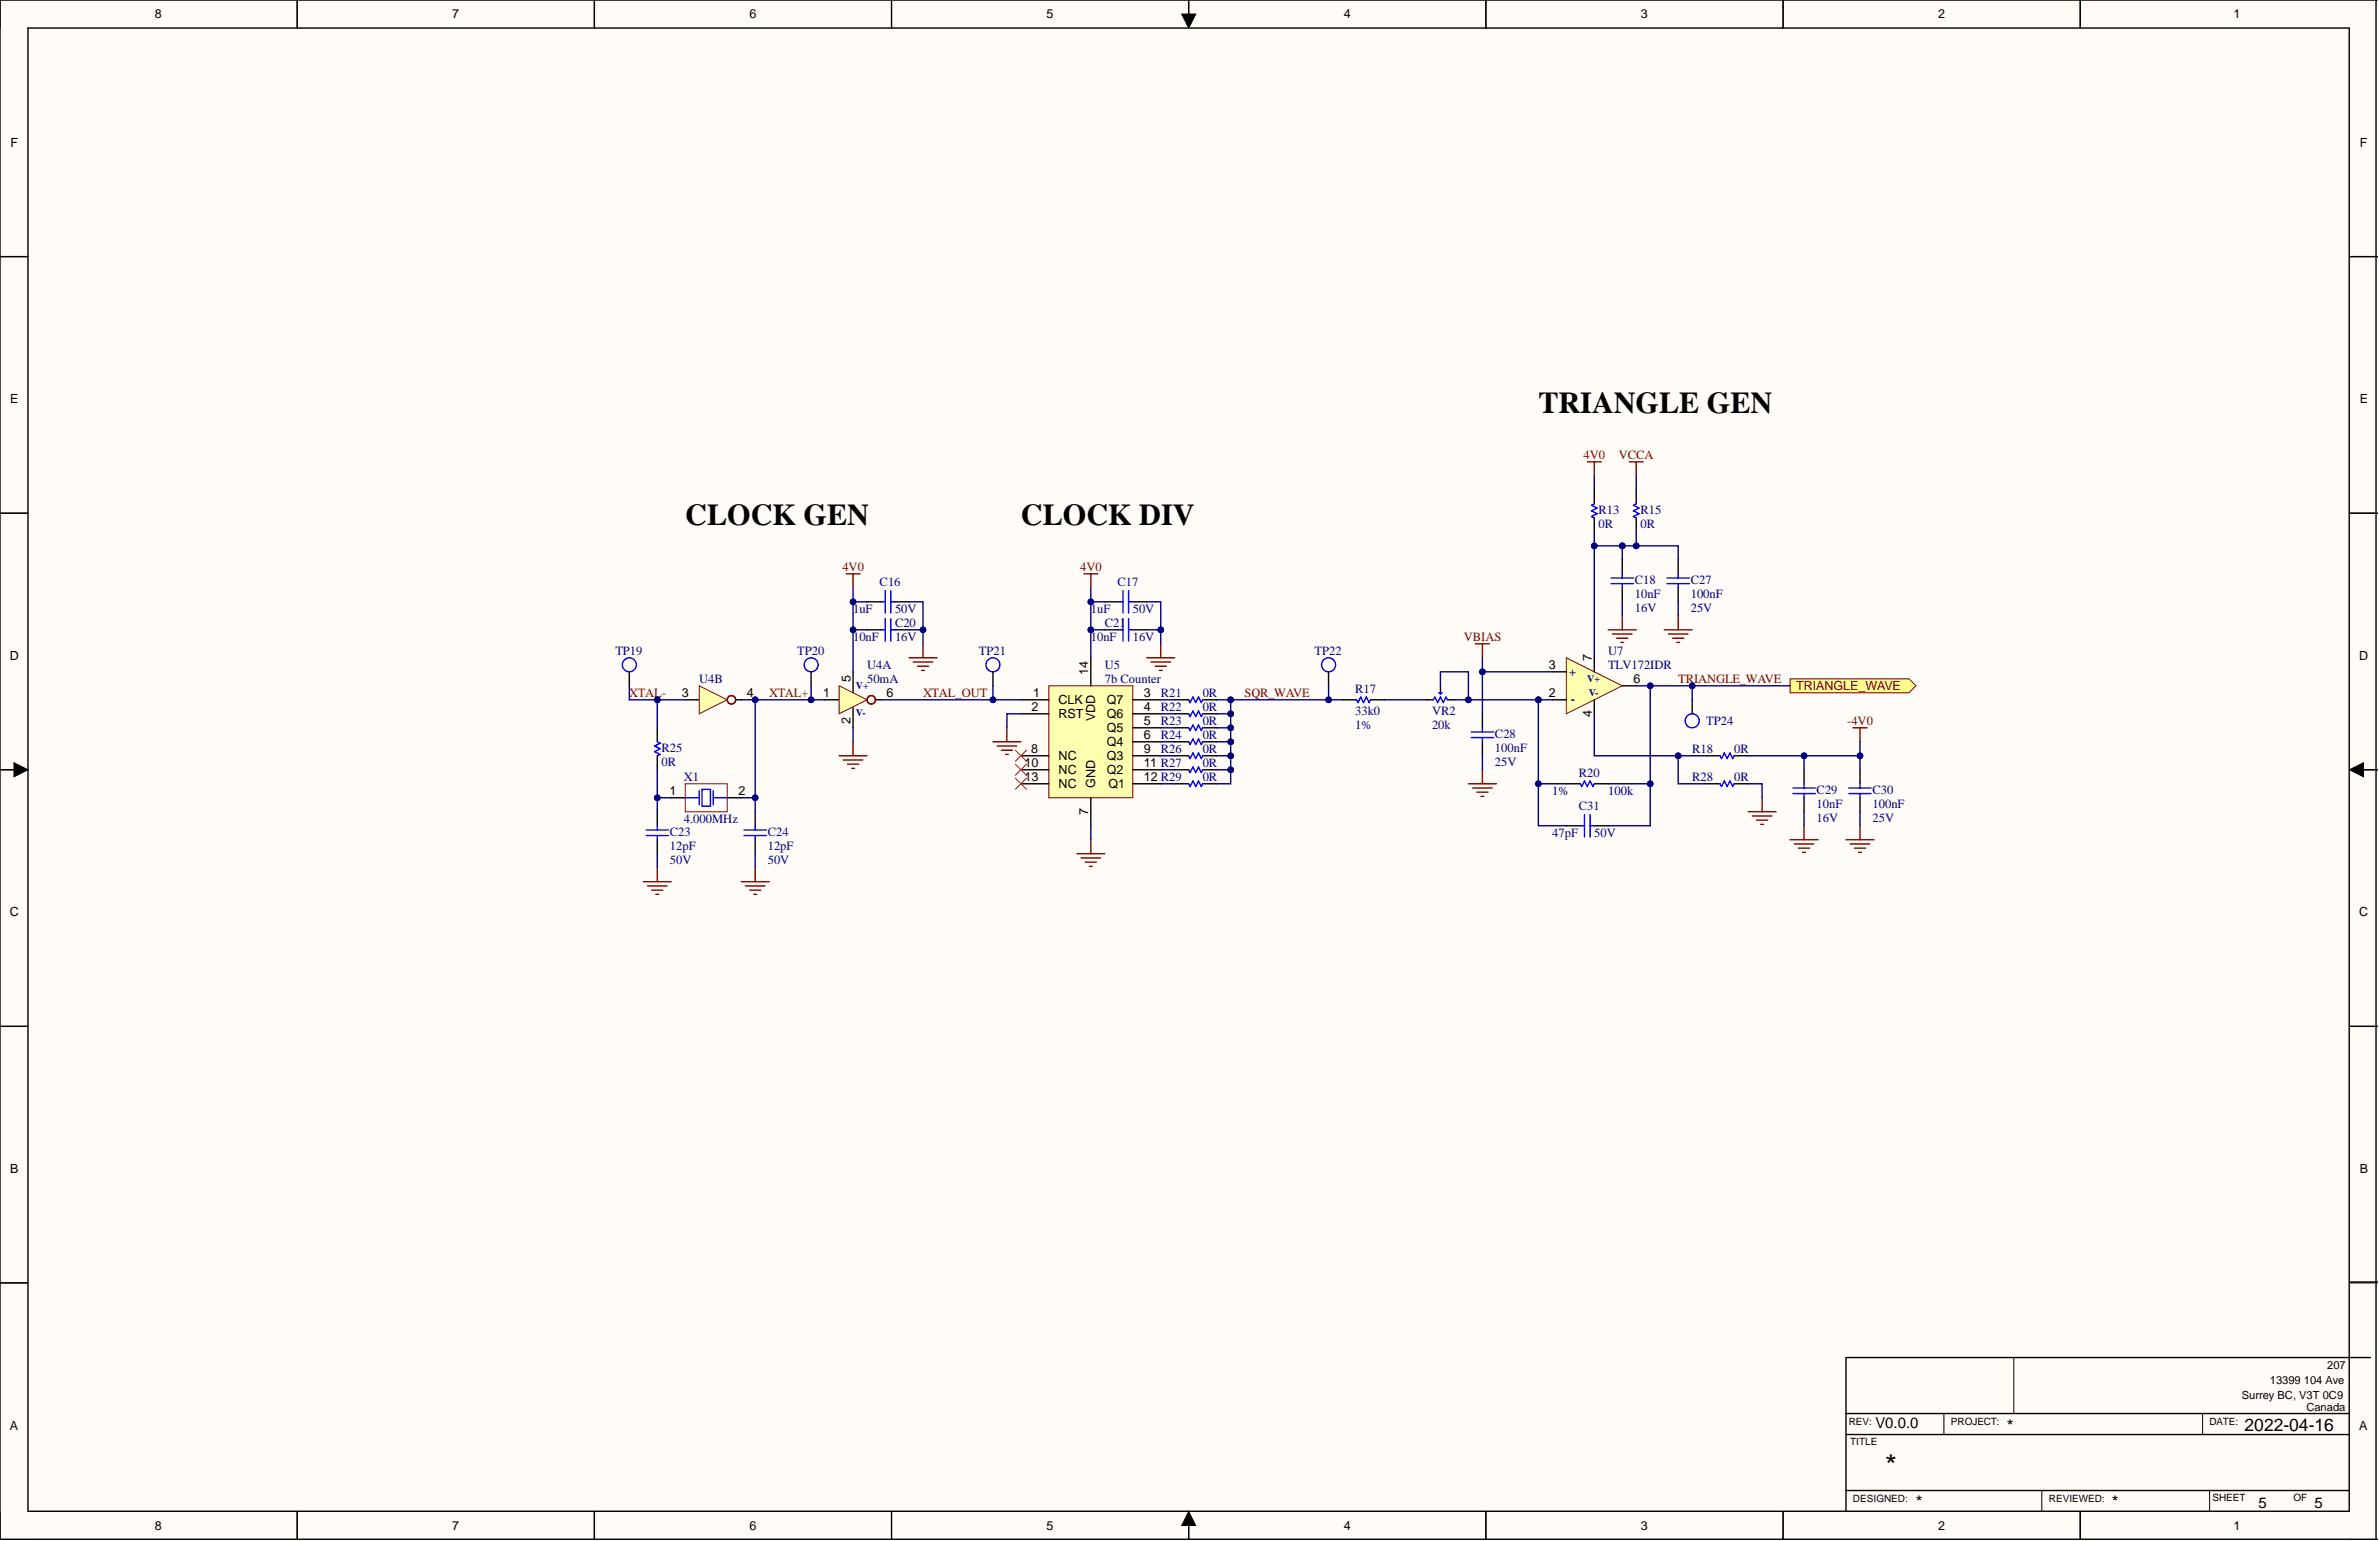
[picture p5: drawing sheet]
<svg xmlns="http://www.w3.org/2000/svg" width="431mm" height="279mm" viewBox="0 0 431 279" stroke-linecap="round" stroke-linejoin="round" font-family="sans-serif">
<defs><g id="words">
<g font-size="5.5">
<text x="279" y="74.9">TRIANGLE GEN</text>
<text x="124.3" y="95.2">CLOCK GEN</text>
<text x="185.1" y="95.2">CLOCK DIV</text>
<text x="341.9" y="267.6">*</text>
</g>
<g font-size="3.2">
<text x="364" y="259.7">*</text>
<text x="407.1" y="259.4">2022-04-16</text>
<text x="347.5" y="273.4">*</text>
<text x="383" y="273.4">*</text>
</g>
<g font-size="2.7">
<text x="340.1" y="259">V0.0.0</text>
<text x="409.6" y="273.5">5</text>
<text x="419.7" y="273.5">5</text>
</g>
<g font-size="2.3">
<text x="28.1" y="3.4">8</text>
<text x="82" y="3.4">7</text>
<text x="135.9" y="3.4">6</text>
<text x="189.8" y="3.4">5</text>
<text x="243.7" y="3.4">4</text>
<text x="297.6" y="3.4">3</text>
<text x="351.5" y="3.4">2</text>
<text x="405.1" y="3.4">1</text>
<text x="1.9" y="26.6">F</text>
<text x="428" y="26.6">F</text>
<text x="1.9" y="73.1">E</text>
<text x="428" y="73.1">E</text>
<text x="1.8" y="119.7">D</text>
<text x="288.7" y="119.8" transform="rotate(-90 288.7 119.8)">7</text>
<text x="427.9" y="119.7">D</text>
<text x="154.2" y="123.6" transform="rotate(-90 154.2 123.6)">5</text>
<text x="197.4" y="122.3" transform="rotate(-90 197.4 122.3)">14</text>
<text x="280.9" y="121.3">3</text>
<text x="296.2" y="123.9">6</text>
<text x="123.6" y="126.4">3</text>
<text x="135.4" y="126.4">4</text>
<text x="149.3" y="126.4">1</text>
<text x="154.2" y="131.3" transform="rotate(-90 154.2 131.3)">2</text>
<text x="160.8" y="126.4">6</text>
<text x="187" y="129">2</text>
<text x="187.3" y="126.4">1</text>
<text x="192" y="127.7">CLK</text>
<text x="192" y="130.2">RST</text>
<text x="198.6" y="130.8" transform="rotate(-90 198.6 130.8)">VDD</text>
<text x="200.7" y="127.7">Q7</text>
<text x="200.7" y="130.2">Q6</text>
<text x="207.5" y="126.4">3</text>
<text x="207.5" y="129">4</text>
<text x="207.5" y="131.5">5</text>
<text x="280.9" y="126.4">2</text>
<text x="288.7" y="130.1" transform="rotate(-90 288.7 130.1)">4</text>
<text x="187" y="136.6">8</text>
<text x="192" y="137.8">NC</text>
<text x="200.7" y="132.8">Q5</text>
<text x="200.7" y="135.3">Q4</text>
<text x="200.7" y="137.8">Q3</text>
<text x="207.5" y="134">6</text>
<text x="207.5" y="136.6">9</text>
<text x="185.8" y="139.1">10</text>
<text x="185.8" y="141.6">13</text>
<text x="192" y="140.4">NC</text>
<text x="192" y="142.9">NC</text>
<text x="198.6" y="142.9" transform="rotate(-90 198.6 142.9)">GND</text>
<text x="200.7" y="140.4">Q2</text>
<text x="201" y="142.9">Q1</text>
<text x="207.5" y="139.1">11 R27</text>
<text x="207.5" y="141.6">12 R29</text>
<text x="121.4" y="144.2">1</text>
<text x="133.9" y="144.2">2</text>
<text x="197.4" y="147.8" transform="rotate(-90 197.4 147.8)">7</text>
<text x="1.8" y="166.2">C</text>
<text x="427.9" y="166.2">C</text>
<text x="1.9" y="212.7">B</text>
<text x="428" y="212.7">B</text>
<text x="1.8" y="259.2">A</text>
<text x="427.9" y="259.2">A</text>
<text x="28.1" y="277.4">8</text>
<text x="82" y="277.4">7</text>
<text x="135.9" y="277.4">6</text>
<text x="189.8" y="277.4">5</text>
<text x="243.7" y="277.4">4</text>
<text x="297.6" y="277.4">3</text>
<text x="351.5" y="277.4">2</text>
<text x="405.1" y="277.4">1</text>
</g>
<g font-size="2.3" fill="#800000">
<text x="287.2" y="83.2">4V0</text>
<text x="293.6" y="83.2">VCCA</text>
<text x="152.8" y="103.5">4V0</text>
<text x="195.9" y="103.5">4V0</text>
<text x="265.5" y="116.2">VBIAS</text>
<text x="304.4" y="123.8">TRIANGLE_WAVE</text>
<text x="325.7" y="125.1">TRIANGLE_WAVE</text>
<text x="114.1" y="126.4">XTAL-</text>
<text x="139.5" y="126.4">XTAL+</text>
<text x="167.4" y="126.4">XTAL_OUT</text>
<text x="225.7" y="126.4">SQR_WAVE</text>
<text x="335" y="131.4">-4V0</text>
</g>
<g font-size="2.3" fill="#000080">
<text x="289.9" y="93.1">R13</text>
<text x="289.9" y="95.7">0R</text>
<text x="297.5" y="93.1">R15</text>
<text x="297.5" y="95.7">0R</text>
<text x="159.5" y="106.3">C16</text>
<text x="202.6" y="106.3">C17</text>
<text x="296.5" y="105.8">C18</text>
<text x="306.6" y="105.8">C27</text>
<text x="154.7" y="111.1">1uF</text>
<text x="162.3" y="113.7">C20</text>
<text x="162.3" y="111.1">50V</text>
<text x="197.8" y="111.1">1uF</text>
<text x="200.4" y="113.7">C21</text>
<text x="205.4" y="111.1">50V</text>
<text x="296.5" y="110.9">16V</text>
<text x="296.5" y="108.4">10nF</text>
<text x="306.6" y="110.9">25V</text>
<text x="306.6" y="108.4">100nF</text>
<text x="111.6" y="118.8">TP19</text>
<text x="144.6" y="118.8">TP20</text>
<text x="154.7" y="116.2">10nF</text>
<text x="162.3" y="116.2">16V</text>
<text x="177.5" y="118.8">TP21</text>
<text x="197.8" y="116.2">10nF</text>
<text x="205.4" y="116.2">16V</text>
<text x="238.4" y="118.8">TP22</text>
<text x="291.7" y="118.8">U7</text>
<text x="126.8" y="123.8">U4B</text>
<text x="157.2" y="121.3">U4A</text>
<text x="157.2" y="123.8">50mA</text>
<text x="200.4" y="121.3">U5</text>
<text x="200.4" y="123.8">7b Counter</text>
<text x="245.8" y="125.6">R17</text>
<text x="284.6" y="122.6">+</text>
<text x="291.7" y="121.3">TLV172IDR</text>
<text x="210.5" y="126.4">R21</text>
<text x="210.5" y="128.9">R22</text>
<text x="210.5" y="131.4">R23</text>
<text x="218.1" y="126.4">0R</text>
<text x="218.1" y="128.9">0R</text>
<text x="218.1" y="131.4">0R</text>
<text x="245.8" y="129.7">33k0</text>
<text x="259.7" y="129.7">VR2</text>
<text x="284.9" y="127.4">-</text>
<text x="309.4" y="131.4">TP24</text>
<text x="120" y="136.3">R25</text>
<text x="210.5" y="134">R24</text>
<text x="210.5" y="136.5">R26</text>
<text x="218.1" y="134">0R</text>
<text x="218.1" y="136.5">0R</text>
<text x="245.8" y="132.2">1%</text>
<text x="259.7" y="132.2">20k</text>
<text x="271.1" y="133.7">C28</text>
<text x="271.1" y="136.3">100nF</text>
<text x="306.9" y="136.5">R18</text>
<text x="314.5" y="136.5">0R</text>
<text x="120" y="138.8">0R</text>
<text x="124" y="141.6">X1</text>
<text x="218.1" y="139.1">0R</text>
<text x="218.1" y="141.6">0R</text>
<text x="271.1" y="138.8">25V</text>
<text x="286.3" y="140.8">R20</text>
<text x="306.9" y="141.6">R28</text>
<text x="314.5" y="141.6">0R</text>
<text x="329.5" y="143.9">C29</text>
<text x="339.6" y="143.9">C30</text>
<text x="124" y="149.2">4.000MHz</text>
<text x="281.5" y="144.1">1%</text>
<text x="286.3" y="146.9">C31</text>
<text x="291.7" y="144.1">100k</text>
<text x="329.5" y="149">16V</text>
<text x="329.5" y="146.4">10nF</text>
<text x="339.6" y="149">25V</text>
<text x="339.6" y="146.4">100nF</text>
<text x="121.5" y="151.5">C23</text>
<text x="121.5" y="154">12pF</text>
<text x="139.2" y="151.5">C24</text>
<text x="139.2" y="154">12pF</text>
<text x="281.5" y="151.7">47pF</text>
<text x="289.1" y="151.7">50V</text>
<text x="121.5" y="156.6">50V</text>
<text x="139.2" y="156.6">50V</text>
</g>
<g font-size="2">
<text x="411.7" y="250.9">13399 104 Ave</text>
<text x="422" y="248.3">207</text>
<text x="406.6" y="253.6">Surrey BC, V3T 0C9</text>
<text x="418.3" y="255.9">Canada</text>
</g>
<g font-size="1.8" fill="#000080">
<text x="155.2" y="125">V+</text>
<text x="287.9" y="123.7">V+</text>
<text x="155.2" y="129.8">V-</text>
<text x="288.1" y="126.2">V-</text>
</g>
<g font-size="1.8">
<text x="335.3" y="258.4">REV:</text>
<text x="335.5" y="262">TITLE</text>
<text x="353.8" y="258.4">PROJECT:</text>
<text x="400.7" y="258.4">DATE:</text>
<text x="336.1" y="272.4">DESIGNED:</text>
<text x="371.6" y="272.4">REVIEWED:</text>
<text x="401.2" y="272.1">SHEET</text>
<text x="415.9" y="272.1">OF</text>
</g>
</g></defs>
<g fill="#fffcf8">
<path d="M0 0h431.2v279.1h-431.2z" fill-rule="evenodd"/>
<path d="M5.1 5.1h421v269h-421z" fill-rule="evenodd"/>
</g>
<g fill="none" stroke="#000" stroke-width=".18">
<path d="M0 0v5.1M53.9 0v5.1M107.8 0v5.1M161.7 0v5.1M214.3 2.5h2.5l-1.2 2.6zM215.6 0v5.1M269.5 0v5.1M323.4 0v5.1M377.3 0v5.1M0 46.5h5.1M426.1 46.5h5.1M0 93h5.1"/>
<path d="M426.1 93h5.1M0 139.6h5.1M2.5 138.3l2.6 1.3-2.6 1.2zM426.1 139.6l2.5-1.3v2.5zM426.1 139.6h5.1M0 186.1h5.1M426.1 186.1h5.1M0 232.6h5.1M426.1 232.6h5.1M352.5 256.3v3.8M365.2 246.1v10.2M399.5 256.3v3.8"/>
<path d="M0 274.1v5h5.1M53.9 274.1v5M107.8 274.1v5M161.7 274.1v5M215.6 274.1l1.2 2.5h-2.5zM215.6 274.1v5M269.5 274.1v5M323.4 274.1v5M334.8 270.2h91.3M370.3 270.2v3.9M377.3 274.1v5M400.7 270.2v3.9"/>
<path d="M426.1 279.1h5.1"/>
</g>
<g fill="none" stroke="#000" stroke-width=".25">
<path d="M5.1 5.1h420.9v268.9h-420.9zM53.9 0v5.1M107.8 0v5.1M161.7 0v5.1M215.6 0v5.1M269.5 0v5.1M323.4 0v5.1M377.3 0v5.1M430.9 0v279.1M431.1 0h-431.1v279.1h431.1M0 46.5h5.1M426.1 46.5h5.1"/>
<path d="M0 93h5.1M426.1 93h5.1M0 139.6h5.1M149.6 126.9h2.6M154.7 121.8v3.8M154.7 128.2v3.8M158.8 126.9h1M426.1 139.6h5.1M0 186.1h5.1M426.1 186.1h5.1M0 232.6h5.1M426.1 232.4h5.1"/>
<path d="M334.8 256.3h91.3M429.9 246.1h-95.1v28M53.9 274.1v5M107.8 274.1v5M161.7 274.1v5M215.6 274.1v5M269.5 274.1v5M323.4 274.1v5M334.8 260.1h91.3M334.8 270.2h91.3M377.3 274.1v5"/>
</g>
<path d="M214.3 2.5h2.5l-1.2 2.6zM2.5 138.3l2.6 1.3-2.6 1.2zM426.1 139.6l2.5-1.3v2.5zM215.6 274.1l1.2 2.5h-2.5z" fill="#000"/>
<circle cx="158" cy="126.9" r=".76" fill="none" stroke="#980000" stroke-width=".25"/>
<path d="M152.2 124.3l5 2.6-5 2.5z" fill="#ffffb0"/>
<path d="M152.2 124.3l5 2.6-5 2.5z" fill="none" stroke="#980000" stroke-width=".18"/>
<circle cx="132.6" cy="126.9" r=".76" fill="none" stroke="#980000" stroke-width=".25"/>
<path d="M124.3 126.9h2.5M133.4 126.9h1" fill="none" stroke="#000" stroke-width=".25"/>
<path d="M126.8 124.3l5.1 2.6-5.1 2.5z" fill="#ffffb0"/>
<path d="M126.8 124.3l5.1 2.6-5.1 2.5z" fill="none" stroke="#980000" stroke-width=".18"/>
<g fill="none" stroke="#800000" stroke-width=".25">
<path d="M164.9 119.3h5M167.4 116.7v2.6M152.2 137h5M152.9 137.8h3.6M153.7 138.6h2M154.5 139.3h.5M154.7 134.5v2.5M165.6 120h3.6M166.4 120.8h2M167.1 121.6h.5M116.7 159.9h5M119.2 157.3v2.6"/>
<path d="M134.4 159.9h5.1M137 157.3v2.6M117.4 160.6h3.6M118.2 161.4h2M119 162.2h.5M135.2 160.6h3.5M135.9 161.4h2.1M136.7 162.2h.5"/>
</g>
<path d="M124.3 142.1h7.6v5.1h-7.6z" fill-rule="evenodd" fill="#fff"/>
<path d="M124.3 142.1h7.6v5.1h-7.6z" fill="none" stroke="#800000" stroke-width=".18"/>
<path d="M119.2 132v2.5M119.2 137v2.6M121.7 144.6h2.6M131.9 144.6h2.5" fill="none" stroke="#000" stroke-width=".25"/>
<path d="M119.2 134.5l.5 .2-1 .6 1 .5-1 .5 1 .5-.5 .2M124.3 144.6h2.5M126.8 143.4v2.5M127.3 143.1h1.5v3.1h-1.5zM129.3 144.6h2.6M129.3 143.4v2.5" fill="none" stroke="#00f" stroke-width=".25"/>
<path d="M190.2 124.3h15.2v20.3h-15.2z" fill-rule="evenodd" fill="#ffffb0"/>
<path d="M190.2 124.3h15.2v20.3h-15.2z" fill="none" stroke="#800000" stroke-width=".18"/>
<g fill="none" stroke="#000" stroke-width=".25">
<path d="M157.2 114.2h2.6M157.2 109.1h2.6M162.3 114.2h2.6M162.3 109.1h2.6M197.8 119.3v5M200.4 114.2h2.5M200.4 109.1h2.5M205.4 114.2h2.6M205.4 109.1h2.6M294.2 101.5v2.5M294.2 106.6v2.5M114.1 121.8v2.5"/>
<path d="M147.1 121.8v2.5M180.1 121.8v2.5M185.1 126.9h5.1M185.1 129.4h5.1M185.1 137h5.1M185.1 139.6h5.1M205.4 126.9h5.1M205.4 129.4h5.1M205.4 132h5.1M205.4 134.5h5.1M205.4 137h5.1M205.4 139.6h5.1"/>
<path d="M213 126.9h2.6M213 129.4h2.6M213 132h2.6M213 134.5h2.6M213 137h2.6M213 139.6h2.6M218.1 126.9h2.6M218.1 129.4h2.6M218.1 132h2.6M218.1 134.5h2.6M218.1 137h2.6M218.1 139.6h2.6"/>
<path d="M240.9 121.8v2.5M306.9 126.9v2.5M119.2 147.2v2.5M119.2 152.3v2.5M137 147.2v2.5M137 152.3v2.5M185.1 142.1h5.1M197.8 144.6v5.1M205.4 142.1h5.1M213 142.1h2.6M218.1 142.1h2.6"/>
</g>
<g fill="none" stroke="#00f" stroke-width=".25">
<path d="M159.8 114.2h.7M159.8 109.1h.7M160.5 107.1v4M160.5 112.2v4M161.6 114.2h.7M161.6 109.1h.7M161.6 107.1v4M161.6 112.2v4M202.9 114.2h.8M202.9 109.1h.8M203.7 107.1v4M203.7 112.2v4"/>
<path d="M204.7 107.1v4M204.7 112.2v4M204.7 114.2h.7M204.7 109.1h.7M292.2 104.8h4M292.2 105.8h4M294.2 104v.8M294.2 105.8v.8M215.6 126.9l.2 .5 .5-1 .5 1 .6-1 .5 1 .2-.5M215.6 129.4l.2 .5 .5-1 .5 1 .6-1 .5 1 .2-.5M215.6 132l.2 .5 .5-1.1 .5 1.1 .6-1.1 .5 1.1 .2-.5M215.6 134.5l.2 .5 .5-1 .5 1 .6-1 .5 1 .2-.5"/>
<path d="M215.6 137l.2 .5 .5-1 .5 1 .6-1 .5 1 .2-.5M215.6 139.6l.2 .5 .5-1 .5 1 .6-1 .5 1 .2-.5M117.2 150.5h4M117.2 151.5h4M119.2 149.7v.8M119.2 151.5v.8M134.9 150.5h4.1M134.9 151.5h4.1M137 149.7v.8M137 151.5v.8M215.6 142.1l.2 .5 .5-1 .5 1 .6-1 .5 1 .2-.5"/>
<circle cx="114.1" cy="120.5" r="1.27"/>
<circle cx="147.1" cy="120.5" r="1.27"/>
<circle cx="180.1" cy="120.5" r="1.27"/>
<circle cx="240.9" cy="120.5" r="1.27"/>
<circle cx="306.9" cy="130.7" r="1.27"/>
</g>
<g fill="none" stroke="#800000" stroke-width=".25">
<path d="M208 119.3h5M210.5 116.7v2.6M291.7 114.2h5M292.4 115h3.6M293.2 115.7h2M294 116.5h.5M294.2 111.7v2.5M301.8 114.2h5.1M302.6 115h3.5M303.3 115.7h2.1M304.1 116.5h.5M304.4 111.7v2.5"/>
<path d="M180.1 134.5h5M180.8 135.3h3.6M181.6 136h2M182.4 136.8h.5M182.6 132v2.5M208.7 120h3.6M209.5 120.8h2M210.3 121.6h.5M195.3 154.8h5.1M196.1 155.6h3.5M196.8 156.3h2M197.6 157.1h.5"/>
<path d="M197.8 152.3v2.5"/>
</g>
<path d="M184.1 138.6l2.1 2M184.1 136l2.1 2M186.2 138.6l-2.1 2M186.2 136l-2.1 2M184.1 141.1l2.1 2M186.2 141.1l-2.1 2" fill="none" stroke="#f00" stroke-width=".18"/>
<path d="M324.6 123.1h21.6l1.3 1.2-1.3 1.3h-21.6z" fill-rule="evenodd" fill="#ffff80"/>
<path d="M324.6 123.1h21.6l1.3 1.2-1.3 1.3h-21.6z" fill="none" stroke="#800000" stroke-width=".18"/>
<path d="M243.5 126.9h2.5M248.6 126.9h2.5M258.7 126.9h1.3M261.2 124.3v1.3M262.5 126.9h1.3M284.1 142.1h2.5M289.1 142.1h2.6" fill="none" stroke="#000" stroke-width=".25"/>
<path d="M246 126.9l.3 .5 .5-1 .5 1 .5-1 .5 1 .3-.5M260 126.9l.2-.5 .5 1 .5-1 .5 1 .5-1 .3 .5M261 125.6h.5l-.3 .3zM261.2 125.6v.3M286.6 142.1l.3 .5 .5-1 .5 1 .5-1 .5 1 .2-.5" fill="none" stroke="#00f" stroke-width=".25"/>
<path d="M284.1 119.3l10.1 5-10.1 5.1z" fill="#ffffb0"/>
<path d="M284.1 119.3l10.1 5-10.1 5.1z" fill="none" stroke="#980000" stroke-width=".18"/>
<g fill="none" stroke="#000" stroke-width=".25">
<path d="M289.1 88.8v2.6M289.1 93.9v2.5M296.7 88.8v2.6M296.7 93.9v2.5M289.1 119.3v2.5M304.4 101.5v2.5M304.4 106.6v2.5M268.8 129.4v2.6M268.8 134.5v2.5M281.5 121.8h2.6M281.5 126.9h2.6M289.1 126.9v2.5"/>
<path d="M294.2 124.3h2.5M309.4 137h2.6M314.5 137h2.5M327.2 139.6v2.5M337.3 139.6v2.5M284.1 149.7h2.5M289.1 149.7h2.6M309.4 142.1h2.6M314.5 142.1h2.5M327.2 144.6v2.6M337.3 144.6v2.6"/>
</g>
<g fill="none" stroke="#00f" stroke-width=".25">
<path d="M289.1 91.4l-.5 .2 1 .5-1 .5 1 .5-1 .5 .5 .3M296.7 91.4l-.5 .2 1 .5-1 .5 1 .5-1 .5 .5 .3M302.3 105.8h4.1M302.3 104.8h4.1M304.4 104v.8M304.4 105.8v.8M266.8 132.7h4.1M266.8 133.7h4.1M268.8 132v.7M268.8 133.7v.8M312 137l.2 .5 .5-1 .5 1 .5-1 .5 1 .3-.5M286.6 149.7h.8"/>
<path d="M287.4 147.7v4M288.4 147.7v4M288.4 149.7h.7M312 142.1l.2 .5 .5-1 .5 1 .5-1 .5 1 .3-.5M325.1 142.9h4.1M325.1 143.9h4.1M327.2 142.1v.8M327.2 143.9v.7M335.3 142.9h4.1M335.3 143.9h4.1M337.3 142.1v.8M337.3 143.9v.7"/>
</g>
<g fill="none" stroke="#800000" stroke-width=".25">
<path d="M287.9 83.7h2.5M289.1 83.7v2.6M295.5 83.7h2.5M296.7 83.7v2.6M267.6 116.7h2.5M268.8 116.7v2.6M268.8 139.6v2.5M336.1 132h2.5M337.3 132v2.5M266.3 142.1h5.1M267.1 142.9h3.5M267.8 143.6h2.1"/>
<path d="M268.6 144.4h.5M317 147.2h5.1M317.8 147.9h3.5M318.6 148.7h2M319.3 149.5h.5M319.6 144.6v2.6M324.6 152.3h5.1M325.4 153h3.6M326.2 153.8h2M326.9 154.5h.5M327.2 149.7v2.6M334.8 152.3h5.1"/>
<path d="M335.5 153h3.6M336.3 153.8h2M337.1 154.5h.5M337.3 149.7v2.6"/>
</g>
<path d="M294.2 99v2.5" fill="none" stroke="#000080" stroke-width=".25"/>
<circle cx="294.2" cy="99" r=".51" fill="#000080"/>
<circle cx="294.2" cy="99" r=".51" fill="none" stroke="#000080" stroke-width=".18"/>
<path d="M164.9 114.2h2.5v2.5M154.7 132v2.5" fill="none" stroke="#000080" stroke-width=".25"/>
<circle cx="167.4" cy="114.2" r=".51" fill="#000080"/>
<circle cx="167.4" cy="114.2" r=".51" fill="none" stroke="#000080" stroke-width=".18"/>
<path d="M164.9 109.1h2.5v5.1" fill="none" stroke="#000080" stroke-width=".25"/>
<circle cx="167.4" cy="114.2" r=".51" fill="#000080"/>
<circle cx="167.4" cy="114.2" r=".51" fill="none" stroke="#000080" stroke-width=".18"/>
<path d="M119.2 154.8v2.5M119.2 144.6h2.5M137 154.8v2.5" fill="none" stroke="#000080" stroke-width=".25"/>
<circle cx="119.2" cy="144.6" r=".51" fill="#000080"/>
<circle cx="119.2" cy="144.6" r=".51" fill="none" stroke="#000080" stroke-width=".18"/>
<path d="M134.4 144.6h2.6v2.6" fill="none" stroke="#000080" stroke-width=".25"/>
<circle cx="137" cy="144.6" r=".51" fill="#000080"/>
<circle cx="137" cy="144.6" r=".51" fill="none" stroke="#000080" stroke-width=".18"/>
<path d="M137 126.9v17.7" fill="none" stroke="#000080" stroke-width=".25"/>
<circle cx="137" cy="144.6" r=".51" fill="#000080"/>
<circle cx="137" cy="144.6" r=".51" fill="none" stroke="#000080" stroke-width=".18"/>
<circle cx="137" cy="126.9" r=".51" fill="#000080"/>
<circle cx="137" cy="126.9" r=".51" fill="none" stroke="#000080" stroke-width=".18"/>
<path d="M119.2 139.6v7.6" fill="none" stroke="#000080" stroke-width=".25"/>
<circle cx="119.2" cy="144.6" r=".51" fill="#000080"/>
<circle cx="119.2" cy="144.6" r=".51" fill="none" stroke="#000080" stroke-width=".18"/>
<path d="M210.5 126.9h2.5M210.5 129.4h2.5M223.2 126.9v2.5h-2.5" fill="none" stroke="#000080" stroke-width=".25"/>
<circle cx="223.2" cy="126.9" r=".51" fill="#000080"/>
<circle cx="223.2" cy="126.9" r=".51" fill="none" stroke="#000080" stroke-width=".18"/>
<circle cx="223.2" cy="129.4" r=".51" fill="#000080"/>
<circle cx="223.2" cy="129.4" r=".51" fill="none" stroke="#000080" stroke-width=".18"/>
<path d="M210.5 132h2.5M223.2 129.4v2.6h-2.5" fill="none" stroke="#000080" stroke-width=".25"/>
<circle cx="223.2" cy="129.4" r=".51" fill="#000080"/>
<circle cx="223.2" cy="129.4" r=".51" fill="none" stroke="#000080" stroke-width=".18"/>
<circle cx="223.2" cy="132" r=".51" fill="#000080"/>
<circle cx="223.2" cy="132" r=".51" fill="none" stroke="#000080" stroke-width=".18"/>
<path d="M210.5 134.5h2.5M223.2 132v2.5h-2.5" fill="none" stroke="#000080" stroke-width=".25"/>
<circle cx="223.2" cy="132" r=".51" fill="#000080"/>
<circle cx="223.2" cy="132" r=".51" fill="none" stroke="#000080" stroke-width=".18"/>
<circle cx="223.2" cy="134.5" r=".51" fill="#000080"/>
<circle cx="223.2" cy="134.5" r=".51" fill="none" stroke="#000080" stroke-width=".18"/>
<path d="M210.5 137h2.5M223.2 134.5v2.5h-2.5" fill="none" stroke="#000080" stroke-width=".25"/>
<circle cx="223.2" cy="134.5" r=".51" fill="#000080"/>
<circle cx="223.2" cy="134.5" r=".51" fill="none" stroke="#000080" stroke-width=".18"/>
<circle cx="223.2" cy="137" r=".51" fill="#000080"/>
<circle cx="223.2" cy="137" r=".51" fill="none" stroke="#000080" stroke-width=".18"/>
<path d="M210.5 139.6h2.5M223.2 137v2.6h-2.5" fill="none" stroke="#000080" stroke-width=".25"/>
<circle cx="223.2" cy="137" r=".51" fill="#000080"/>
<circle cx="223.2" cy="137" r=".51" fill="none" stroke="#000080" stroke-width=".18"/>
<circle cx="223.2" cy="139.6" r=".51" fill="#000080"/>
<circle cx="223.2" cy="139.6" r=".51" fill="none" stroke="#000080" stroke-width=".18"/>
<path d="M223.2 139.6v2.5h-2.5M210.5 142.1h2.5" fill="none" stroke="#000080" stroke-width=".25"/>
<circle cx="223.2" cy="139.6" r=".51" fill="#000080"/>
<circle cx="223.2" cy="139.6" r=".51" fill="none" stroke="#000080" stroke-width=".18"/>
<path d="M208 114.2h2.5v2.5M185.1 129.4h-2.5v2.6M197.8 149.7v2.6" fill="none" stroke="#000080" stroke-width=".25"/>
<circle cx="210.5" cy="114.2" r=".51" fill="#000080"/>
<circle cx="210.5" cy="114.2" r=".51" fill="none" stroke="#000080" stroke-width=".18"/>
<path d="M208 109.1h2.5v5.1" fill="none" stroke="#000080" stroke-width=".25"/>
<circle cx="210.5" cy="114.2" r=".51" fill="#000080"/>
<circle cx="210.5" cy="114.2" r=".51" fill="none" stroke="#000080" stroke-width=".18"/>
<path d="M197.8 114.2h2.6" fill="none" stroke="#000080" stroke-width=".25"/>
<circle cx="197.8" cy="114.2" r=".51" fill="#000080"/>
<circle cx="197.8" cy="114.2" r=".51" fill="none" stroke="#000080" stroke-width=".18"/>
<path d="M197.8 109.1h2.6" fill="none" stroke="#000080" stroke-width=".25"/>
<circle cx="197.8" cy="109.1" r=".51" fill="#000080"/>
<circle cx="197.8" cy="109.1" r=".51" fill="none" stroke="#000080" stroke-width=".18"/>
<path d="M124.3 126.9h-5.1v5.1" fill="none" stroke="#000080" stroke-width=".25"/>
<circle cx="119.2" cy="126.9" r=".51" fill="#000080"/>
<circle cx="119.2" cy="126.9" r=".51" fill="none" stroke="#000080" stroke-width=".18"/>
<path d="M134.4 126.9h15.2" fill="none" stroke="#000080" stroke-width=".25"/>
<circle cx="137" cy="126.9" r=".51" fill="#000080"/>
<circle cx="137" cy="126.9" r=".51" fill="none" stroke="#000080" stroke-width=".18"/>
<circle cx="147.1" cy="126.9" r=".51" fill="#000080"/>
<circle cx="147.1" cy="126.9" r=".51" fill="none" stroke="#000080" stroke-width=".18"/>
<path d="M159.8 126.9h25.3" fill="none" stroke="#000080" stroke-width=".25"/>
<circle cx="180.1" cy="126.9" r=".51" fill="#000080"/>
<circle cx="180.1" cy="126.9" r=".51" fill="none" stroke="#000080" stroke-width=".18"/>
<path d="M154.7 114.2h2.5" fill="none" stroke="#000080" stroke-width=".25"/>
<circle cx="154.7" cy="114.2" r=".51" fill="#000080"/>
<circle cx="154.7" cy="114.2" r=".51" fill="none" stroke="#000080" stroke-width=".18"/>
<path d="M154.7 109.1h2.5" fill="none" stroke="#000080" stroke-width=".25"/>
<circle cx="154.7" cy="109.1" r=".51" fill="#000080"/>
<circle cx="154.7" cy="109.1" r=".51" fill="none" stroke="#000080" stroke-width=".18"/>
<path d="M154.7 106.6v15.2" fill="none" stroke="#000080" stroke-width=".25"/>
<circle cx="154.7" cy="114.2" r=".51" fill="#000080"/>
<circle cx="154.7" cy="114.2" r=".51" fill="none" stroke="#000080" stroke-width=".18"/>
<circle cx="154.7" cy="109.1" r=".51" fill="#000080"/>
<circle cx="154.7" cy="109.1" r=".51" fill="none" stroke="#000080" stroke-width=".18"/>
<path d="M197.8 106.6v12.7" fill="none" stroke="#000080" stroke-width=".25"/>
<circle cx="197.8" cy="114.2" r=".51" fill="#000080"/>
<circle cx="197.8" cy="114.2" r=".51" fill="none" stroke="#000080" stroke-width=".18"/>
<circle cx="197.8" cy="109.1" r=".51" fill="#000080"/>
<circle cx="197.8" cy="109.1" r=".51" fill="none" stroke="#000080" stroke-width=".18"/>
<path d="M294.2 109.1v2.6M304.4 109.1v2.6M180.1 124.3v2.6" fill="none" stroke="#000080" stroke-width=".25"/>
<circle cx="180.1" cy="126.9" r=".51" fill="#000080"/>
<circle cx="180.1" cy="126.9" r=".51" fill="none" stroke="#000080" stroke-width=".18"/>
<path d="M147.1 124.3v2.6" fill="none" stroke="#000080" stroke-width=".25"/>
<circle cx="147.1" cy="126.9" r=".51" fill="#000080"/>
<circle cx="147.1" cy="126.9" r=".51" fill="none" stroke="#000080" stroke-width=".18"/>
<path d="M114.1 124.3v2.6h5.1" fill="none" stroke="#000080" stroke-width=".25"/>
<circle cx="119.2" cy="126.9" r=".51" fill="#000080"/>
<circle cx="119.2" cy="126.9" r=".51" fill="none" stroke="#000080" stroke-width=".18"/>
<path d="M261.2 124.3v-2.5h5.1v5.1" fill="none" stroke="#000080" stroke-width=".25"/>
<circle cx="266.3" cy="126.9" r=".51" fill="#000080"/>
<circle cx="266.3" cy="126.9" r=".51" fill="none" stroke="#000080" stroke-width=".18"/>
<path d="M240.9 124.3v2.6h-20.2" fill="none" stroke="#000080" stroke-width=".25"/>
<circle cx="223.2" cy="126.9" r=".51" fill="#000080"/>
<circle cx="223.2" cy="126.9" r=".51" fill="none" stroke="#000080" stroke-width=".18"/>
<circle cx="240.9" cy="126.9" r=".51" fill="#000080"/>
<circle cx="240.9" cy="126.9" r=".51" fill="none" stroke="#000080" stroke-width=".18"/>
<path d="M240.9 126.9h2.6M251.1 126.9h7.6" fill="none" stroke="#000080" stroke-width=".25"/>
<circle cx="240.9" cy="126.9" r=".51" fill="#000080"/>
<circle cx="240.9" cy="126.9" r=".51" fill="none" stroke="#000080" stroke-width=".18"/>
<path d="M306.9 124.3v2.6" fill="none" stroke="#000080" stroke-width=".25"/>
<circle cx="306.9" cy="124.3" r=".51" fill="#000080"/>
<circle cx="306.9" cy="124.3" r=".51" fill="none" stroke="#000080" stroke-width=".18"/>
<path d="M263.8 126.9h15.2M268.8 137v2.6" fill="none" stroke="#000080" stroke-width=".25"/>
<circle cx="266.3" cy="126.9" r=".51" fill="#000080"/>
<circle cx="266.3" cy="126.9" r=".51" fill="none" stroke="#000080" stroke-width=".18"/>
<circle cx="279" cy="126.9" r=".51" fill="#000080"/>
<circle cx="279" cy="126.9" r=".51" fill="none" stroke="#000080" stroke-width=".18"/>
<path d="M296.7 124.3h27.9" fill="none" stroke="#000080" stroke-width=".25"/>
<circle cx="299.3" cy="124.3" r=".51" fill="#000080"/>
<circle cx="299.3" cy="124.3" r=".51" fill="none" stroke="#000080" stroke-width=".18"/>
<circle cx="306.9" cy="124.3" r=".51" fill="#000080"/>
<circle cx="306.9" cy="124.3" r=".51" fill="none" stroke="#000080" stroke-width=".18"/>
<path d="M279 126.9h2.5" fill="none" stroke="#000080" stroke-width=".25"/>
<circle cx="279" cy="126.9" r=".51" fill="#000080"/>
<circle cx="279" cy="126.9" r=".51" fill="none" stroke="#000080" stroke-width=".18"/>
<path d="M291.7 142.1h7.6" fill="none" stroke="#000080" stroke-width=".25"/>
<circle cx="299.3" cy="142.1" r=".51" fill="#000080"/>
<circle cx="299.3" cy="142.1" r=".51" fill="none" stroke="#000080" stroke-width=".18"/>
<path d="M279 142.1h5.1" fill="none" stroke="#000080" stroke-width=".25"/>
<circle cx="279" cy="142.1" r=".51" fill="#000080"/>
<circle cx="279" cy="142.1" r=".51" fill="none" stroke="#000080" stroke-width=".18"/>
<path d="M279 126.9v22.8h5.1" fill="none" stroke="#000080" stroke-width=".25"/>
<circle cx="279" cy="142.1" r=".51" fill="#000080"/>
<circle cx="279" cy="142.1" r=".51" fill="none" stroke="#000080" stroke-width=".18"/>
<circle cx="279" cy="126.9" r=".51" fill="#000080"/>
<circle cx="279" cy="126.9" r=".51" fill="none" stroke="#000080" stroke-width=".18"/>
<path d="M299.3 124.3v25.4h-7.6" fill="none" stroke="#000080" stroke-width=".25"/>
<circle cx="299.3" cy="124.3" r=".51" fill="#000080"/>
<circle cx="299.3" cy="124.3" r=".51" fill="none" stroke="#000080" stroke-width=".18"/>
<circle cx="299.3" cy="142.1" r=".51" fill="#000080"/>
<circle cx="299.3" cy="142.1" r=".51" fill="none" stroke="#000080" stroke-width=".18"/>
<path d="M268.8 121.8v7.6" fill="none" stroke="#000080" stroke-width=".25"/>
<circle cx="268.8" cy="121.8" r=".51" fill="#000080"/>
<circle cx="268.8" cy="121.8" r=".51" fill="none" stroke="#000080" stroke-width=".18"/>
<path d="M268.8 119.3v2.5h12.7" fill="none" stroke="#000080" stroke-width=".25"/>
<circle cx="268.8" cy="121.8" r=".51" fill="#000080"/>
<circle cx="268.8" cy="121.8" r=".51" fill="none" stroke="#000080" stroke-width=".18"/>
<path d="M289.1 86.3v2.5M296.7 86.3v2.5M337.3 137h-10.1v2.6M317 142.1h2.6v2.5M327.2 147.2v2.5M337.3 147.2v2.5" fill="none" stroke="#000080" stroke-width=".25"/>
<circle cx="337.3" cy="137" r=".51" fill="#000080"/>
<circle cx="337.3" cy="137" r=".51" fill="none" stroke="#000080" stroke-width=".18"/>
<circle cx="327.2" cy="137" r=".51" fill="#000080"/>
<circle cx="327.2" cy="137" r=".51" fill="none" stroke="#000080" stroke-width=".18"/>
<path d="M317 137h10.2" fill="none" stroke="#000080" stroke-width=".25"/>
<circle cx="327.2" cy="137" r=".51" fill="#000080"/>
<circle cx="327.2" cy="137" r=".51" fill="none" stroke="#000080" stroke-width=".18"/>
<path d="M337.3 134.5v5.1" fill="none" stroke="#000080" stroke-width=".25"/>
<circle cx="337.3" cy="137" r=".51" fill="#000080"/>
<circle cx="337.3" cy="137" r=".51" fill="none" stroke="#000080" stroke-width=".18"/>
<path d="M289.1 129.4v7.6h15.3v5.1h5" fill="none" stroke="#000080" stroke-width=".25"/>
<circle cx="304.4" cy="137" r=".51" fill="#000080"/>
<circle cx="304.4" cy="137" r=".51" fill="none" stroke="#000080" stroke-width=".18"/>
<path d="M304.4 137h5" fill="none" stroke="#000080" stroke-width=".25"/>
<circle cx="304.4" cy="137" r=".51" fill="#000080"/>
<circle cx="304.4" cy="137" r=".51" fill="none" stroke="#000080" stroke-width=".18"/>
<path d="M289.1 96.4v2.6" fill="none" stroke="#000080" stroke-width=".25"/>
<circle cx="289.1" cy="99" r=".51" fill="#000080"/>
<circle cx="289.1" cy="99" r=".51" fill="none" stroke="#000080" stroke-width=".18"/>
<path d="M294.2 99h10.2v2.5" fill="none" stroke="#000080" stroke-width=".25"/>
<circle cx="294.2" cy="99" r=".51" fill="#000080"/>
<circle cx="294.2" cy="99" r=".51" fill="none" stroke="#000080" stroke-width=".18"/>
<circle cx="296.7" cy="99" r=".51" fill="#000080"/>
<circle cx="296.7" cy="99" r=".51" fill="none" stroke="#000080" stroke-width=".18"/>
<path d="M296.7 96.4v2.6" fill="none" stroke="#000080" stroke-width=".25"/>
<circle cx="296.7" cy="99" r=".51" fill="#000080"/>
<circle cx="296.7" cy="99" r=".51" fill="none" stroke="#000080" stroke-width=".18"/>
<path d="M294.2 99h-5.1v20.3" fill="none" stroke="#000080" stroke-width=".25"/>
<circle cx="294.2" cy="99" r=".51" fill="#000080"/>
<circle cx="294.2" cy="99" r=".51" fill="none" stroke="#000080" stroke-width=".18"/>
<circle cx="289.1" cy="99" r=".51" fill="#000080"/>
<circle cx="289.1" cy="99" r=".51" fill="none" stroke="#000080" stroke-width=".18"/>
<path d="M153.4 104h2.6M154.7 104v2.6M196.6 104h2.5M197.8 104v2.6" fill="none" stroke="#800000" stroke-width=".25"/>
<use href="#words"/>
</svg>
